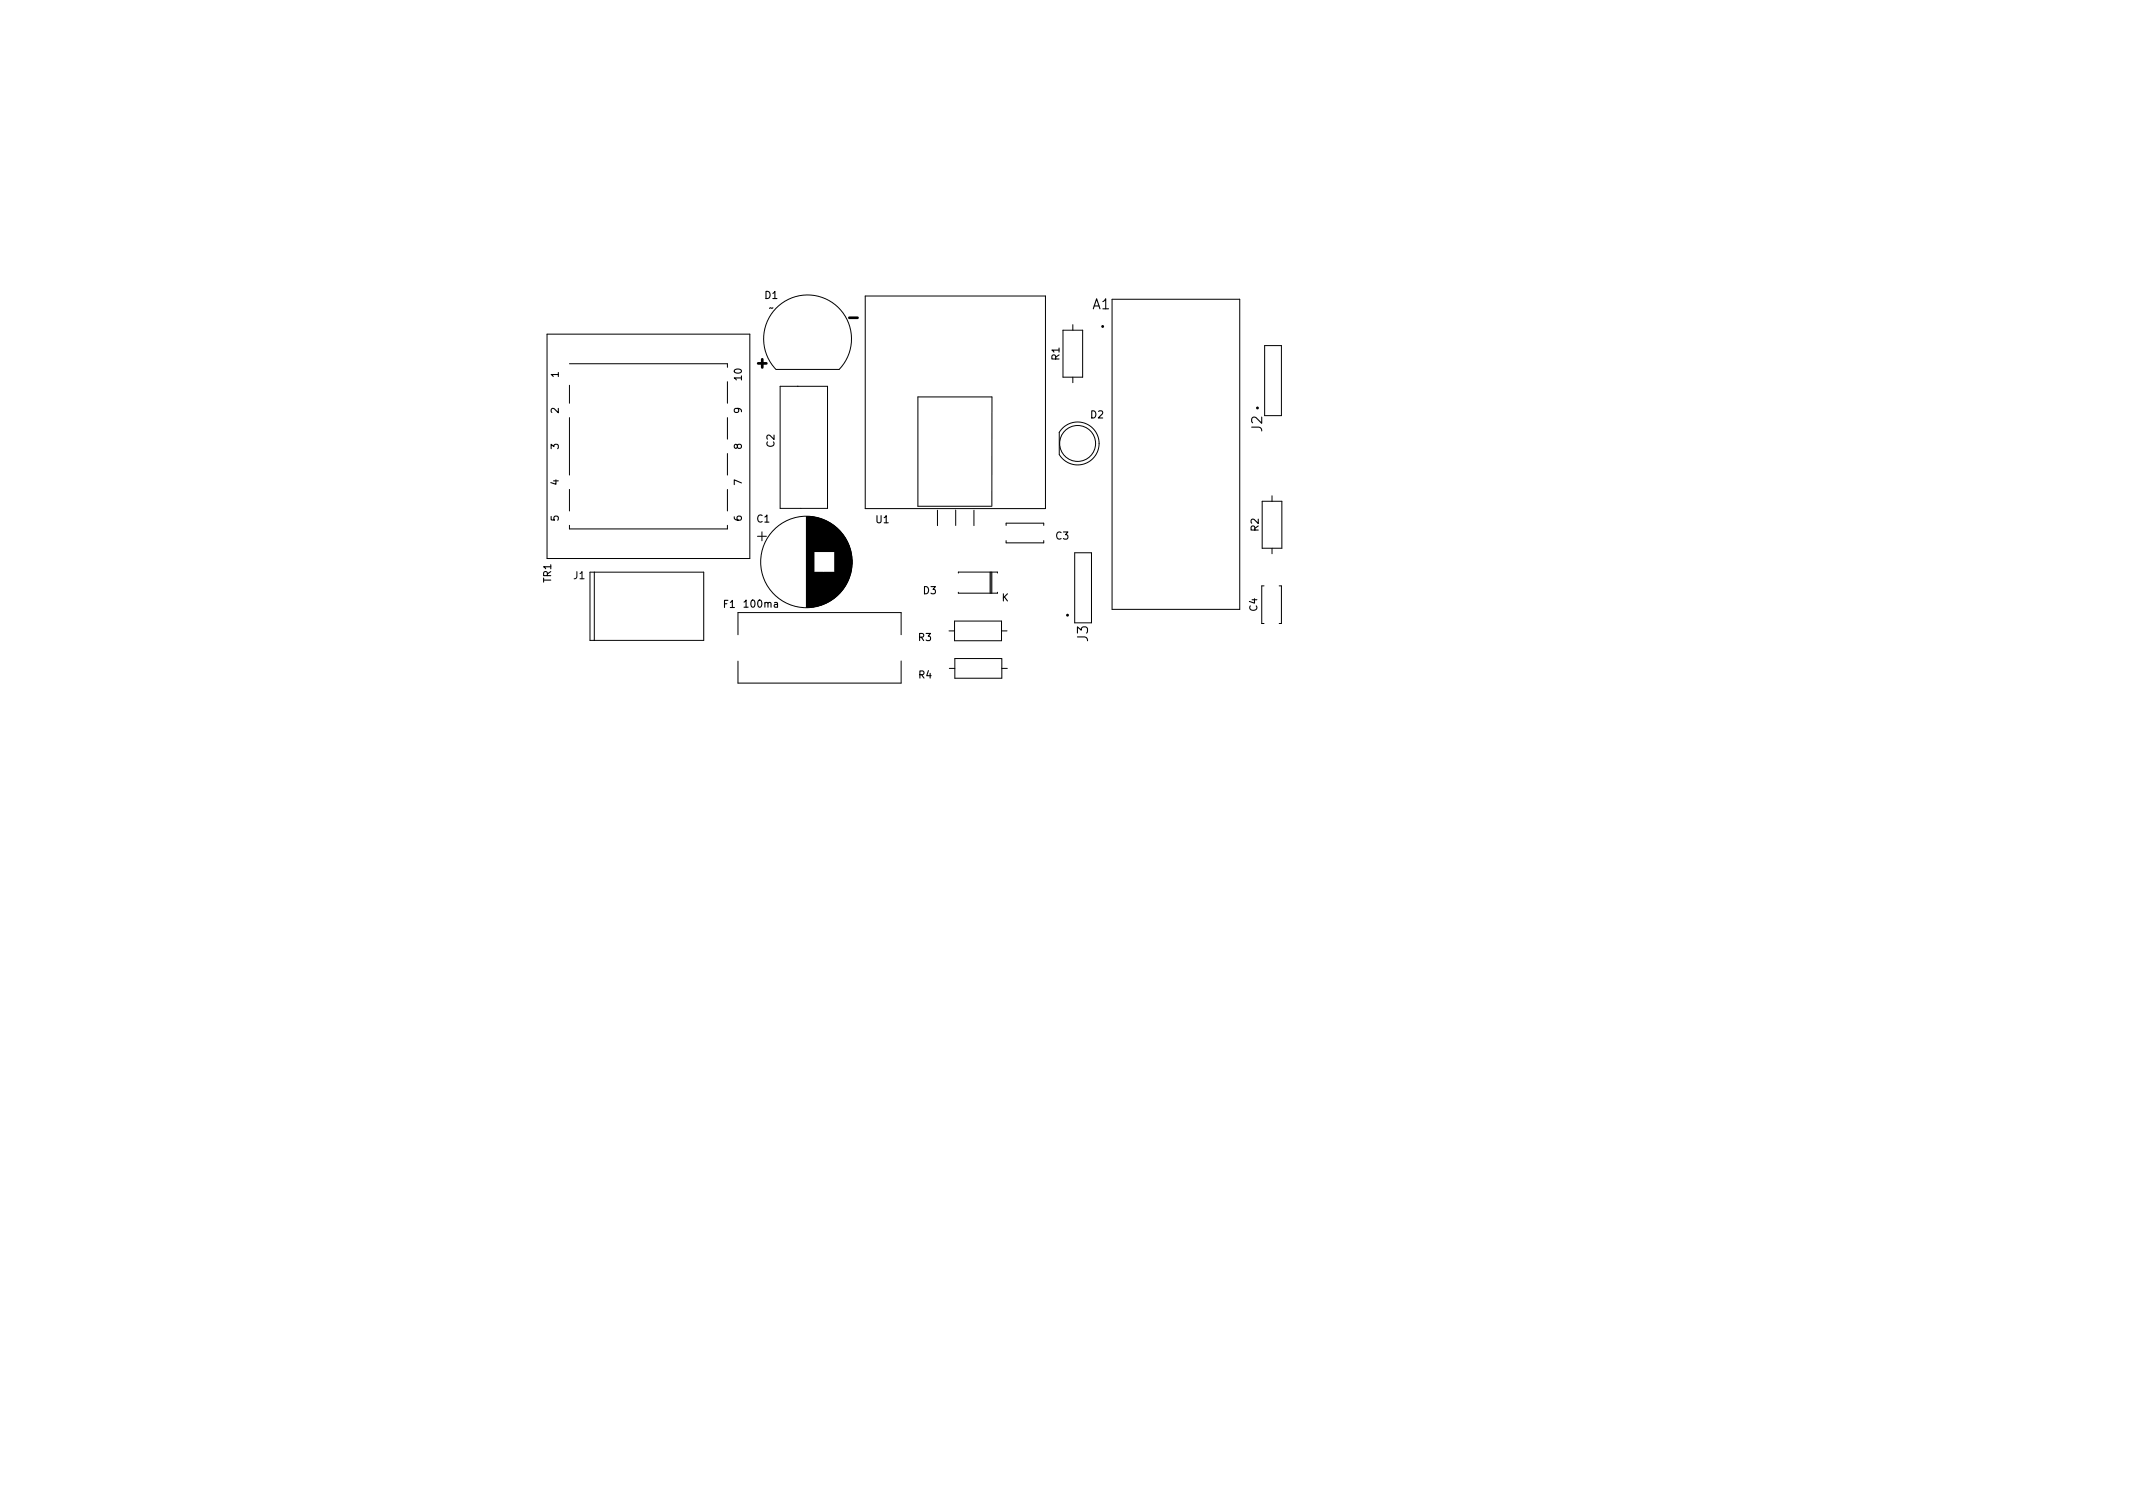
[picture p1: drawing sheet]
<svg xmlns="http://www.w3.org/2000/svg" width="297mm" height="210mm" viewBox="0 0 297 210" stroke-linecap="round" stroke-linejoin="round" font-family="sans-serif">
<defs><g id="words">
<g font-size="2.1">
<text x="118.5" y="44.9">-</text>
<text x="105.5" y="51.2">+</text>
</g>
<g font-size="2">
<text x="175.8" y="60.1" transform="rotate(-90 175.8 60.1)">J2</text>
<text x="151.5" y="89.3" transform="rotate(-90 151.5 89.3)">J3</text>
</g>
<text font-size="1.9" x="152.1" y="43.1">A1</text>
<g font-size="1.4">
<text x="106.5" y="41.6">D1</text>
<text x="107.4" y="43.4">~</text>
<text x="77.8" y="52.5" transform="rotate(-90 77.8 52.5)">1</text>
<text x="103.3" y="52.9" transform="rotate(-90 103.3 52.9)">10</text>
<text x="147.5" y="50.1" transform="rotate(-90 147.5 50.1)">R1</text>
<text x="77.8" y="57.5" transform="rotate(-90 77.8 57.5)">2</text>
<text x="103.3" y="57.5" transform="rotate(-90 103.3 57.5)">9</text>
<text x="151.9" y="58.2">D2</text>
<text x="77.8" y="62.5" transform="rotate(-90 77.8 62.5)">3</text>
<text x="103.3" y="62.5" transform="rotate(-90 103.3 62.5)">8</text>
<text x="107.8" y="62.3" transform="rotate(-90 107.8 62.3)">C2</text>
<text x="77.8" y="67.5" transform="rotate(-90 77.8 67.5)">4</text>
<text x="103.3" y="67.5" transform="rotate(-90 103.3 67.5)">7</text>
<text x="77.8" y="72.5" transform="rotate(-90 77.8 72.5)">5</text>
<text x="103.3" y="72.5" transform="rotate(-90 103.3 72.5)">6</text>
<text x="105.4" y="72.7">C1</text>
<text x="122" y="72.8">U1</text>
<text x="147" y="75.1">C3</text>
<text x="175.3" y="74" transform="rotate(-90 175.3 74)">R2</text>
<text x="76.7" y="81.1" transform="rotate(-90 76.7 81.1)">TR1</text>
<text x="79.9" y="80.6">J1</text>
<text x="128.6" y="82.7">D3</text>
<text x="139.5" y="83.7">K</text>
<text x="100.7" y="84.6">F1</text>
<text x="103.8" y="84.6">100ma</text>
<text x="127.9" y="89.2">R3</text>
<text x="175.1" y="85.1" transform="rotate(-90 175.1 85.1)">C4</text>
<text x="127.9" y="94.5">R4</text>
</g>
</g></defs>
<g fill="none" stroke="#000" stroke-width=".14">
<path d="M76.2 46.5h28.2v31.3h-28.2zM79.3 53.6v2.5M79.3 58.1v8M79.3 50.6h22v.5M101.3 53.1v3M101.3 58.1v3M108.1 51.4a6.1 6.1 0 0 1 .1-8.6 6.1 6.1 0 0 1 8.6 0 6.1 6.1 0 0 1 .1 8.6h-8.8M108.6 53.8h6.6v17h-6.6zM120.5 41.2h25.1v29.6h-25.1zM138.1 55.3h-10.3v15.2h10.3M138.1 55.3v15.2M148 59.6a2.99 2.99 0 0 1 4.4 .2 2.99 2.99 0 0 1-.6 4.4 2.99 2.99 0 0 1-4.3-.9v-3.1z"/>
<path d="M148 46h2.8v6.5h-2.8zM149.4 45.2v.8M149.4 52.5v.8M154.9 41.7h17.7v43.1h-17.7zM176.1 48.1h2.3v9.8h-2.3zM79.3 68.1v3M79.3 73.1v.5h22v-.5M82.2 79.7h15.8v9.5h-15.8zM82.8 79.7v9.5M101.3 63.1v3M101.3 68.1v3M105.5 74.7h1.2"/>
<path d="M106.1 74v1.3M112.3 71.9v12.7M112.4 71.9v12.7M112.5 71.9v12.7M112.6 71.9v12.7M112.7 71.9v12.7M112.8 71.9v12.7M112.9 71.9v12.7M112.9 72v12.5M113 72v12.5M113.1 72v12.5M113.2 72v12.5"/>
<path d="M113.3 72v12.5M113.4 72v4.8M113.4 79.7v4.8M113.5 72v4.8M113.5 79.7v4.8M113.6 72v4.8M113.6 79.7v4.7M113.6 72.1v4.7M113.7 72.1v4.7M113.7 79.7v4.7M113.8 72.1v4.7M113.8 79.7v4.7"/>
<path d="M113.9 72.1v4.7M113.9 79.7v4.7M114 72.1v4.7M114 79.7v4.7M114 72.2v4.6M114 79.7v4.6M114.1 72.2v4.6M114.1 79.7v4.6M114.2 72.2v4.6M114.2 79.7v4.6M114.3 72.2v4.6M114.3 79.7v4.6"/>
<path d="M114.3 72.3v4.5M114.3 79.7v4.5M114.4 72.3v4.5M114.4 79.7v4.5M114.5 72.3v4.5M114.5 79.7v4.5M114.6 72.3v4.5M114.6 79.7v4.5M114.6 72.4v4.4M114.6 79.7v4.4M114.7 72.4v4.4M114.7 79.7v4.4"/>
<path d="M114.8 72.4v4.4M114.8 79.7v4.4M114.9 72.5v4.3M114.9 79.7v4.3M115 72.5v4.3M115 79.7v4.3M115.1 72.5v4.3M115.1 79.7v4.3M115.1 72.6v4.2M115.1 79.7v4.2M115.2 72.6v4.2M115.2 79.7v4.2"/>
<path d="M115.3 72.6v4.2M115.3 79.7v4.1M115.3 72.7v4.1M115.4 72.7v4.1M115.4 79.7v4.1M115.5 72.8v4M115.5 79.7v4M115.6 72.8v4M115.6 79.7v4M115.6 72.9v3.9M115.6 79.7v3.9M115.7 72.9v3.9"/>
<path d="M115.7 79.7v3.9M115.8 73v3.8M115.8 79.7v3.8M115.9 73v3.8M115.9 79.7v3.8M115.9 73.1v3.7M115.9 79.7v3.7M116 73.1v3.7M116 79.7v3.7M116.1 73.1v3.7M116.1 79.7v3.7M116.1 73.2v3.6"/>
<path d="M116.1 79.7v3.6M116.2 73.2v3.6M116.2 79.7v3.6M116.2 73.3v3.5M116.2 79.7v3.5M116.3 73.3v9.9M116.3 73.4v9.7M116.4 73.4v9.7M116.5 73.5v9.5M116.6 73.6v9.3M116.7 73.6v9.3M116.7 73.7v9.1"/>
<path d="M116.8 73.8v8.9M116.9 73.8v8.9M116.9 73.9v8.7M117 74v8.5M117.1 74.1v8.3M117.2 74.2v8.1M117.3 74.3v7.9M117.3 74.4v7.7M117.4 74.4v7.7M117.4 74.5v7.5M117.5 74.6v7.3M117.5 74.7v7.1"/>
<path d="M117.6 74.7v7.1M117.6 74.8v6.9M117.7 74.8v6.9M117.7 74.9v6.7M117.7 75v6.5M117.8 75v6.5M117.8 75.1v6.3M117.9 75.2v6.1M117.9 75.3v5.9M118 75.4v5.7M118 75.5v5.5M118.1 75.6v5.3"/>
<path d="M118.1 75.7v5.1M118.2 75.8v4.9M118.2 75.9v4.7M118.3 76v4.5M118.3 76.1v4.2M118.3 76.3v3.9M118.4 76.4v3.7M118.4 76.5v3.5M118.5 76.7v3.1M118.5 76.8v2.9M118.5 77v2.5M118.6 77.2v2.1"/>
<path d="M118.6 77.5v1.5M118.7 77.9v.7M130.5 71v2.2M133.1 71v2.2M133.5 79.8v-.1h5.4v.1M135.6 71v2.2M137.9 79.7v2.9M138 79.7v2.9M138.1 79.7v2.9M140.1 73.2v-.4h5.2v.4M140.1 75.3v.3h5.2v-.3M175.8 69.8h2.7v6.5h-2.7z"/>
<path d="M177.1 69v.8M177.1 76.3v.8M102.8 88.4v-3.1h22.7v3.1M125.5 92v3.1h-22.7v-3M132.2 87.8h.7M132.2 93.1h.8M132.9 86.5h6.6v2.7h-6.6zM133 91.7h6.5v2.7h-6.5zM133.5 82.5v.1h5.4v-.1M139.5 87.8h.7M139.5 93.1h.8M149.7 86.7v-9.7h2.3v9.7"/>
<path d="M176 81.6h-.3v5.2h.3M178.1 81.6h.3v5.2h-.3"/>
<circle cx="112.3" cy="78.2" r="6.4"/>
<circle cx="150.1" cy="61.7" r="2.5"/>
</g>
<g fill="none" stroke="#000" stroke-width=".2">
<circle cx="153.6" cy="45.5" r=".1"/>
<circle cx="175.1" cy="56.8" r=".1"/>
<circle cx="148.7" cy="85.7" r=".1"/>
</g>
<use href="#words"/>
</svg>
